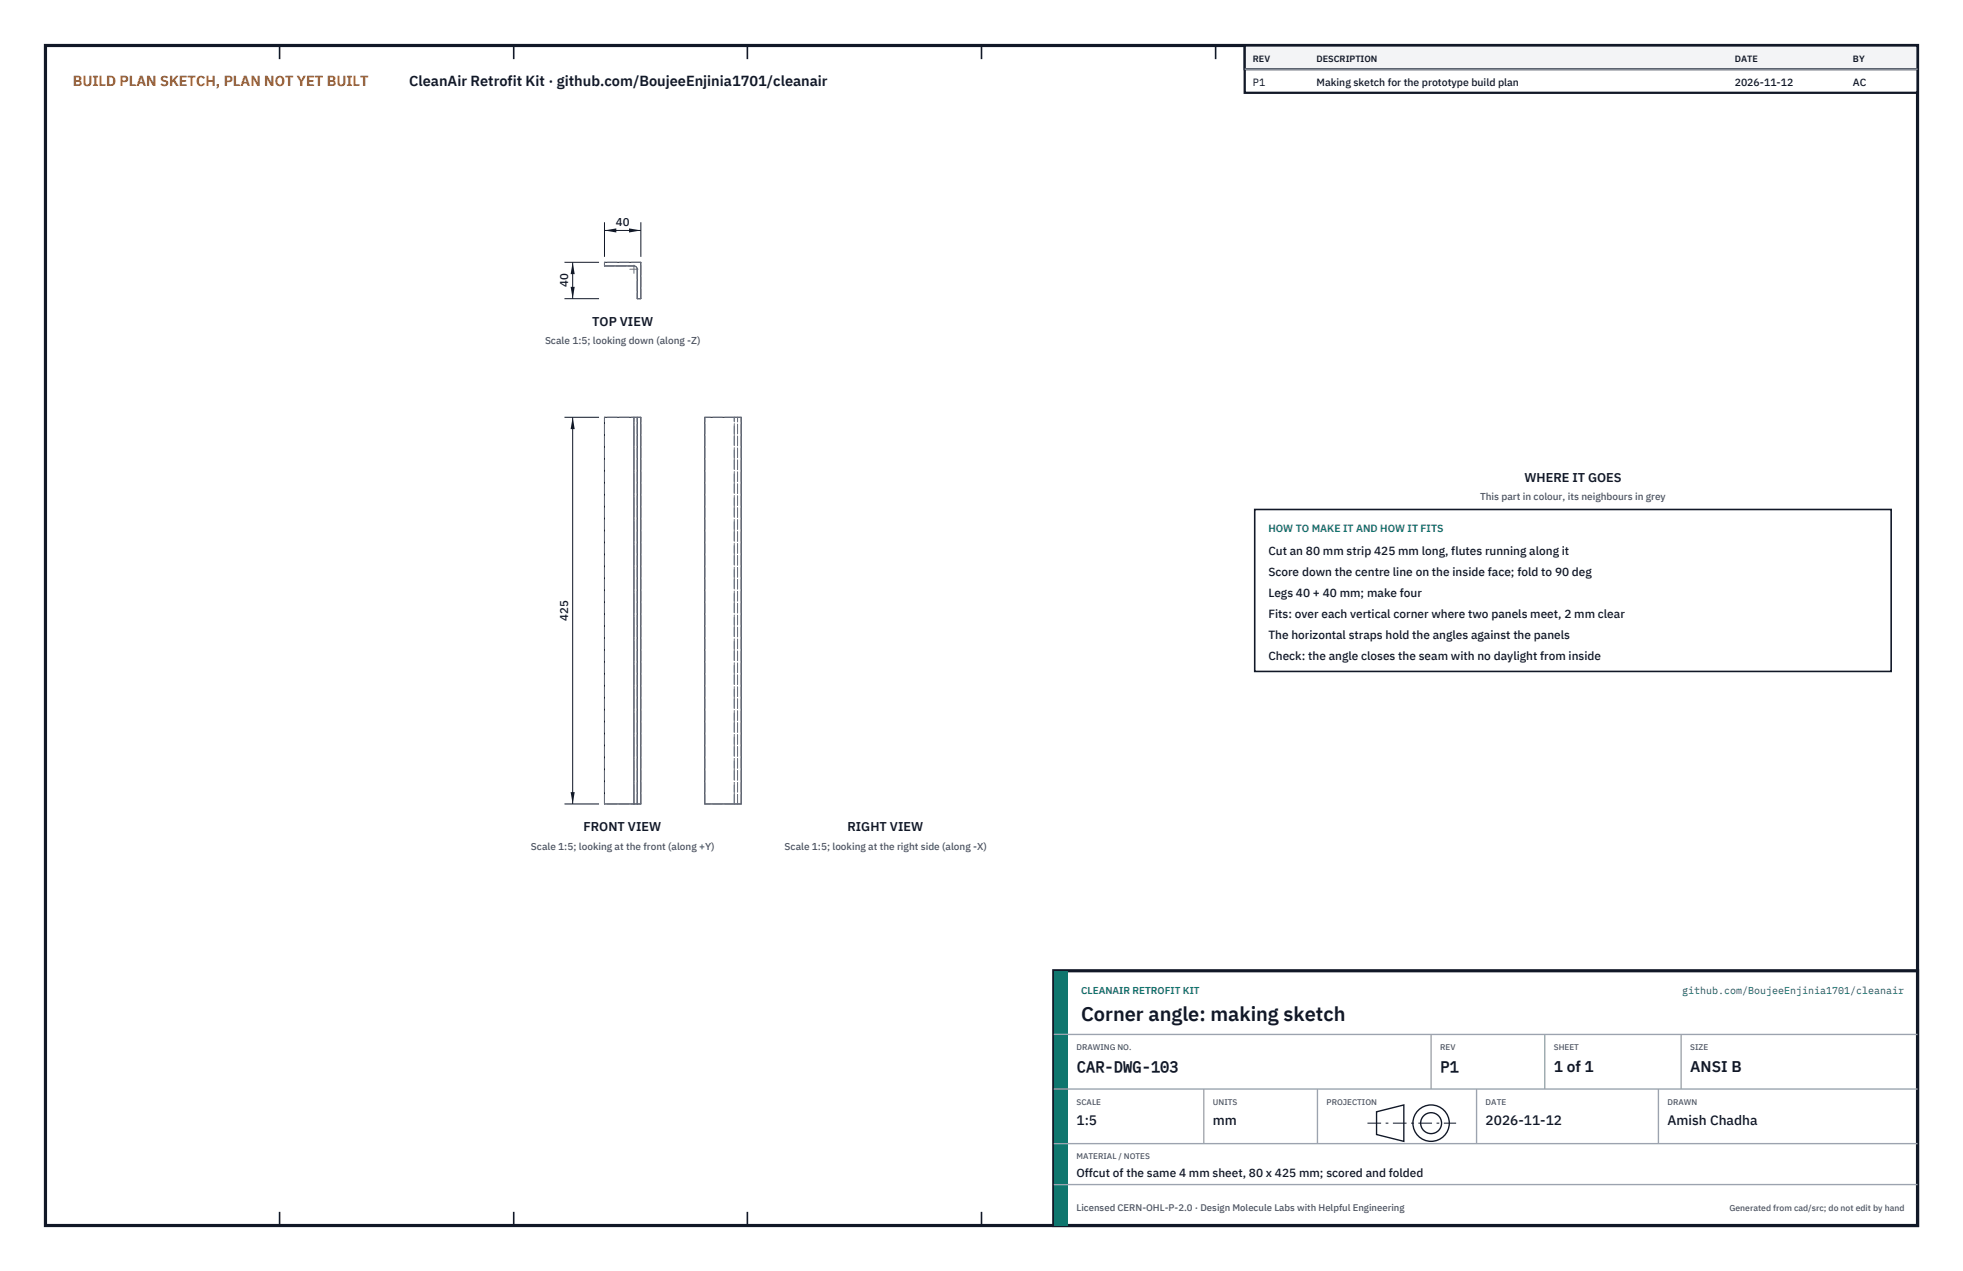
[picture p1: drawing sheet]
<svg xmlns="http://www.w3.org/2000/svg" width="432mm" height="279mm" viewBox="0 0 432 279" stroke-linecap="round" stroke-linejoin="round" font-family="sans-serif">
<defs><g id="words">
<text font-size="4.4" fill="#111827" x="237.8" y="224.4">Corner angle: making sketch</text>
<g font-size="3.4" fill="#111827">
<text x="236.8" y="235.6">CAR-DWG-103</text>
<text x="316.8" y="235.6">P1</text>
<text x="341.8" y="235.6">1 of 1</text>
<text x="371.8" y="235.6">ANSI B</text>
</g>
<text font-size="3.2" fill="#b45309" x="16" y="19">BUILD PLAN SKETCH, PLAN NOT YET BUILT</text>
<text font-size="3.2" fill="#111827" x="90" y="19">CleanAir Retrofit Kit · github.com/BoujeeEnjinia1701/cleanair</text>
<g font-size="3" fill="#111827">
<text x="236.8" y="247.2">1:5</text>
<text x="266.8" y="247.2">mm</text>
<text x="326.8" y="247.2">2026-11-12</text>
<text x="366.8" y="247.2">Amish Chadha</text>
</g>
<g font-size="2.8" fill="#111827">
<text x="130.3" y="71.7">TOP VIEW</text>
<text x="335.3" y="106">WHERE IT GOES</text>
<text x="128.4" y="182.8">FRONT VIEW</text>
<text x="186.4" y="182.8">RIGHT VIEW</text>
</g>
<g font-size="2.6" fill="#111827">
<text x="279" y="122">Cut an 80 mm strip 425 mm long, flutes running along it</text>
<text x="279" y="126.6">Score down the centre line on the inside face; fold to 90 deg</text>
<text x="279" y="131.2">Legs 40 + 40 mm; make four</text>
<text x="279" y="135.8">Fits: over each vertical corner where two panels meet, 2 mm clear</text>
<text x="279" y="140.4">The horizontal straps hold the angles against the panels</text>
<text x="279" y="145">Check: the angle closes the seam with no daylight from inside</text>
<text x="236.8" y="258.8">Offcut of the same 4 mm sheet, 80 x 425 mm; scored and folded</text>
</g>
<g font-size="2.5" fill="#111827">
<text x="135.5" y="49.7">40</text>
<text x="125" y="63.1" transform="rotate(-90 125 63.1)">40</text>
<text x="125" y="136.5" transform="rotate(-90 125 136.5)">425</text>
</g>
<g font-size="2.3" fill="#111827">
<text x="275.6" y="18.8">P1</text>
<text x="289.6" y="18.8">Making sketch for the prototype build plan</text>
<text x="381.6" y="18.8">2026-11-12</text>
<text x="407.6" y="18.8">AC</text>
</g>
<text font-size="2.3" fill="#0f766e" x="279" y="117">HOW TO MAKE IT AND HOW IT FITS</text>
<g font-size="2.2" fill="#4b5563">
<text x="119.9" y="75.7">Scale 1:5; looking down (along -Z)</text>
<text x="325.6" y="110">This part in colour, its neighbours in grey</text>
<text x="116.8" y="186.8">Scale 1:5; looking at the front (along +Y)</text>
<text x="172.6" y="186.8">Scale 1:5; looking at the right side (along -X)</text>
</g>
<g font-size="2.2" fill="#0f766e">
<text x="237.8" y="218.4">CLEANAIR RETROFIT KIT</text>
<text x="370.1" y="218.4">github.com/BoujeeEnjinia1701/cleanair</text>
</g>
<text font-size="2.1" fill="#4b5563" x="236.8" y="266.2">Licensed CERN-OHL-P-2.0 · Design Molecule Labs with Helpful Engineering</text>
<g font-size="2" fill="#111827">
<text x="275.6" y="13.6">REV</text>
<text x="289.6" y="13.6">DESCRIPTION</text>
<text x="381.6" y="13.6">DATE</text>
<text x="407.6" y="13.6">BY</text>
</g>
<text font-size="1.9" fill="#4b5563" x="380.4" y="266.2">Generated from cad/src; do not edit by hand</text>
<g font-size="1.8" fill="#4b5563">
<text x="236.8" y="230.8">DRAWING NO.</text>
<text x="316.8" y="230.8">REV</text>
<text x="341.8" y="230.8">SHEET</text>
<text x="371.8" y="230.8">SIZE</text>
<text x="236.8" y="242.8">SCALE</text>
<text x="266.8" y="242.8">UNITS</text>
<text x="291.8" y="242.8">PROJECTION</text>
<text x="326.8" y="242.8">DATE</text>
<text x="366.8" y="242.8">DRAWN</text>
<text x="236.8" y="254.8">MATERIAL / NOTES</text>
</g>
</g></defs>
<path d="M10 10h411.8v259.4h-411.8z" fill="none" stroke="#111827" stroke-width=".7" stroke-linecap="butt"/>
<g fill="none" stroke="#111827" stroke-width=".35">
<path d="M61.5 10v3M113 10v3M164.4 10v3M215.9 10v3M267.4 10v3M318.9 10v3M370.3 10v3M61.5 266.4v3M113 266.4v3M164.4 266.4v3M215.9 266.4v3M267.4 266.4v3"/>
<path d="M318.9 266.4v3M370.3 266.4v3"/>
</g>
<path d="M133 57.7h8v8h-.8v-6.5a.72 .72 0 0 0-.8-.7h-6.4zM139.4 91.7h.8M139.4 91.7h-6.4v85h6.4M139.4 91.7v85M140.2 91.7h.8v85h-.8M140.2 91.7v85M155 91.7h8v85h-8zM139.4 176.7h.8" fill="none" stroke="#111727" stroke-width=".22"/>
<g fill="none" stroke="#6a7180" stroke-width=".22" stroke-dasharray="2.1 .5">
<path d="M133 58.5h6.4M133 57.7v.8M139.4 58.5a.72 .72 0 0 1 .8 .7M140.2 59.2v6.5M141 57.7h-8M140.2 65.7h.8M141 65.7v-8M141 91.7h-8M161.5 91.7h-6.5M162.2 91.7h-.7M163 91.7h-.8M133 176.7v-85"/>
<path d="M140.2 176.7v-85M141 176.7h-8M141 176.7v-85M155 176.7v-85M161.5 176.7h-6.5M161.5 176.7v-85M162.2 176.7v-85M162.2 176.7h-.7M163 176.7h-.8M163 176.7v-85"/>
</g>
<path d="M138.5 59.2h1.8M139.4 60.1v-1.8M139.4 176.7v-85M161.5 176.7v-85" fill="none" stroke="#6a7180" stroke-width=".22" stroke-dasharray="4.2 .5 0 .5"/>
<path d="M133 48.9v7.6M133 50.7h8M141 48.9v7.6" fill="none" stroke="#111827" stroke-width=".22"/>
<path d="M133 50.7l2.6-.5v.9zM138.4 50.2v.9l2.6-.4z" fill="#111827"/>
<path d="M124.2 57.7h7.6M126 57.7v8M124.2 65.7h7.6" fill="none" stroke="#111827" stroke-width=".22"/>
<path d="M126 57.7l-.5 2.6h.9zM125.5 63.1h.9l-.4 2.6z" fill="#111827"/>
<path d="M124.2 91.7h7.6M126 91.7v85M124.2 176.7h7.6" fill="none" stroke="#111827" stroke-width=".22"/>
<path d="M126 91.7l-.5 2.6h.9zM125.5 174.1h.9l-.4 2.6z" fill="#111827"/>
<path d="M276 112h140v35.6h-140z" fill="#fff" stroke="#111827" stroke-width=".35"/>
<path d="M273.8 10h148v10.4h-148z" fill="#fff" stroke="#111827" stroke-width=".5"/>
<path d="M273.8 10h148v5.2h-148z" fill="#f3f4f6" stroke="#111827" stroke-width=".5"/>
<path d="M273.8 15.2h148" fill="none" stroke="#9ca3af" stroke-width=".3"/>
<path d="M231.8 213.4h190v56h-190z" fill="#fff" stroke="#111827" stroke-width=".7" stroke-linecap="butt"/>
<path d="M231.8 213.4h3v56h-3z" fill="#0f766e"/>
<path d="M231.8 227.4h190M231.8 239.4h190M264.8 239.4v12M289.8 239.4v12M314.8 227.4v12M324.8 239.4v12M339.8 227.4v12M364.8 239.4v12M369.8 227.4v12M231.8 251.4h190M231.8 260.4h190" fill="none" stroke="#9ca3af" stroke-width=".3"/>
<g fill="none" stroke="#111827" stroke-width=".3">
<path d="M302.8 244.4l6-1.5v8l-6-1.5z"/>
<circle cx="314.8" cy="246.9" r="4"/>
<circle cx="314.8" cy="246.9" r="2.3"/>
</g>
<path d="M300.8 246.9h19.5" fill="none" stroke="#111827" stroke-width=".22" stroke-dasharray="3 1 .6 1" stroke-linecap="butt"/>
<use href="#words"/>
</svg>
